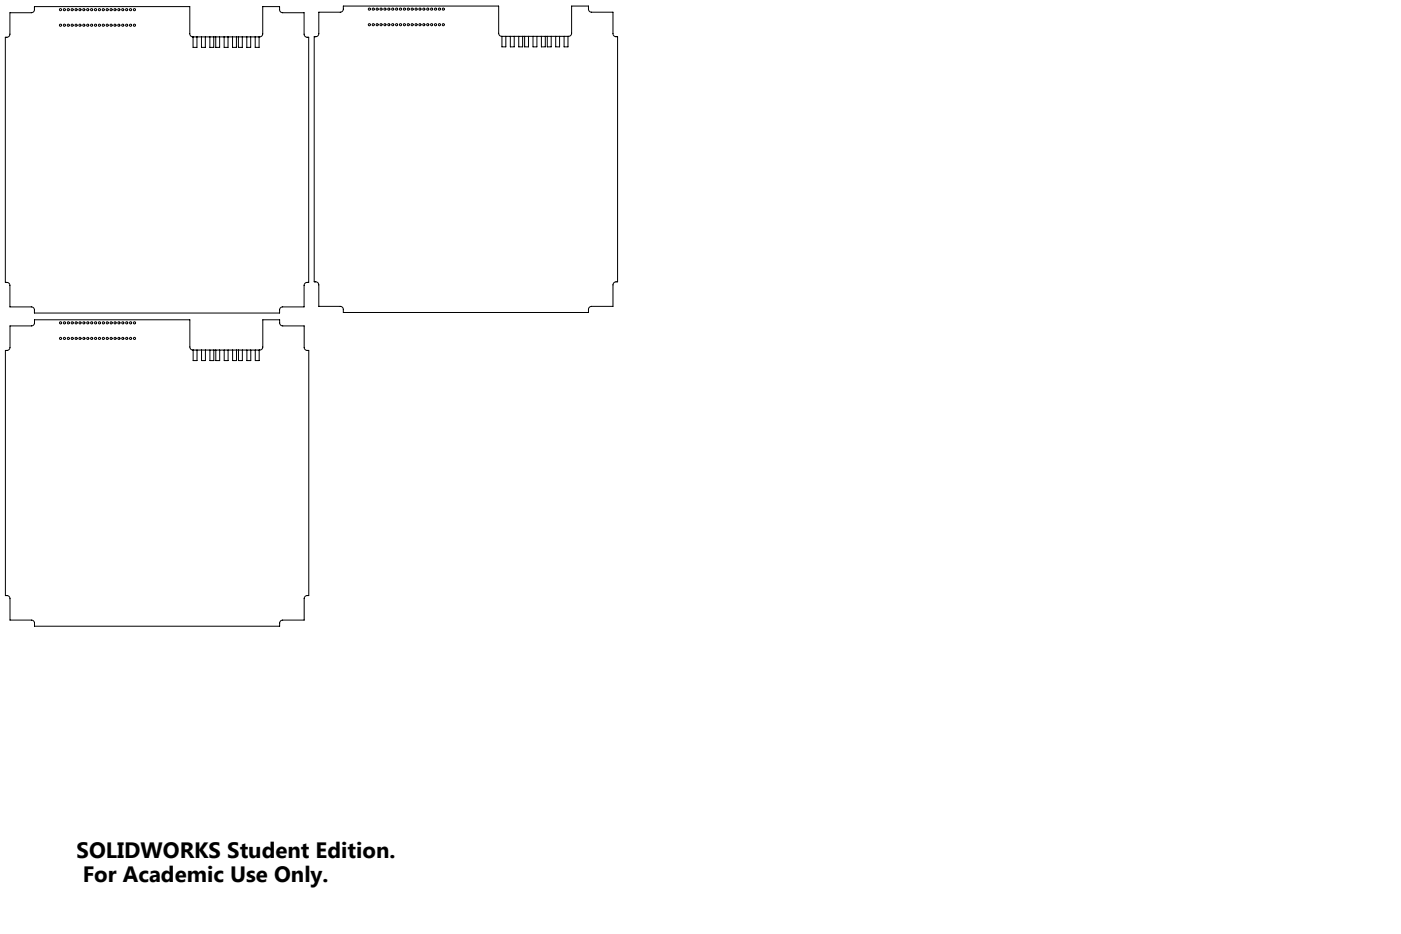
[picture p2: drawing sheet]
<svg xmlns="http://www.w3.org/2000/svg" width="457mm" height="305mm" viewBox="0 0 457 305" stroke-linecap="round" stroke-linejoin="round" font-family="sans-serif">
<defs><g id="words">
<g font-size="7.2">
<text x="25" y="280">SOLIDWORKS Student Edition.</text>
<text x="27" y="288">For Academic Use Only.</text>
</g>
</g></defs>
<g fill="none" stroke="#000" stroke-width=".33">
<path d="M3.2 4.2h7a1 1 0 0 0 1-1v-1h50.7v8.8a1 1 0 0 0 1 1h21.8a1 1 0 0 0 1-1v-8.8h5.5v1a1 1 0 0 0 1 1h7v7a1.12 1.12 0 0 0 1.5 1v80a1.13 1.13 0 0 0-1.5 1v7h-7a1 1 0 0 0-1 1v1h-80v-1a1 1 0 0 0-1-1h-7v-7a1.12 1.12 0 0 0-1.5-1v-80a1.13 1.13 0 0 0 1.5-1zM63 12v3.5h1.3v-3.5M65.7 12v3.5h1.3v-3.5M68.5 12v3.5h1.3v-3.5M70.4 12v3.5h1.3v-3.5M73.1 12v3.5h1.3v-3.5M75.9 12v3.5h1.3v-3.5M77.8 12v3.5h1.3v-3.5M80.5 12v3.5h1.3v-3.5M83.3 12v3.5h1.3v-3.5M104 4h7a1 1 0 0 0 1-1v-1h50.7v8.9a1 1 0 0 0 1 1h21.8a1 1 0 0 0 1-1v-8.9h5.5v1a1 1 0 0 0 1 1h7v7a1.12 1.12 0 0 0 1.5 1v80a1.13 1.13 0 0 0-1.5 1v7h-7a1 1 0 0 0-1 1v1h-80v-1a1 1 0 0 0-1-1h-7v-7a1.12 1.12 0 0 0-1.5-1v-80a1.13 1.13 0 0 0 1.5-1zM163.8 11.9v3.4h1.3v-3.4"/>
<path d="M166.5 11.9v3.4h1.3v-3.4M169.3 11.9v3.4h1.3v-3.4M171.2 11.9v3.4h1.3v-3.4M173.9 11.9v3.4h1.3v-3.4M176.7 11.9v3.4h1.3v-3.4M178.6 11.9v3.4h1.3v-3.4M181.3 11.9v3.4h1.3v-3.4M184.1 11.9v3.4h1.3v-3.4M3.3 106.4h7a1 1 0 0 0 1-1v-1h50.7v8.8a1 1 0 0 0 1 1h21.8a1 1 0 0 0 1-1v-8.8h5.5v1a1 1 0 0 0 1 1h7v7a1.12 1.12 0 0 0 1.5 1v80a1.13 1.13 0 0 0-1.5 1v7h-7a1 1 0 0 0-1 1v1h-80v-1a1 1 0 0 0-1-1h-7v-7a1.12 1.12 0 0 0-1.5-1v-80a1.13 1.13 0 0 0 1.5-1zM63 114.2v3.5h1.3v-3.5M65.8 114.2v3.5h1.2v-3.5M68.5 114.2v3.5h1.3v-3.5"/>
<path d="M70.4 114.2v3.5h1.3v-3.5M73.2 114.2v3.5h1.2v-3.5M75.9 114.2v3.5h1.3v-3.5M77.8 114.2v3.5h1.3v-3.5M80.6 114.2v3.5h1.2v-3.5M83.3 114.2v3.5h1.3v-3.5"/>
<circle cx="19.7" cy="8.2" r=".35"/>
<circle cx="19.7" cy="3.2" r=".35"/>
<circle cx="21" cy="3.2" r=".35"/>
<circle cx="21" cy="8.2" r=".35"/>
<circle cx="22.3" cy="3.2" r=".35"/>
<circle cx="22.3" cy="8.2" r=".35"/>
<circle cx="23.5" cy="3.2" r=".35"/>
<circle cx="23.5" cy="8.2" r=".35"/>
<circle cx="24.8" cy="8.2" r=".35"/>
<circle cx="24.8" cy="3.2" r=".35"/>
<circle cx="26.1" cy="3.2" r=".35"/>
<circle cx="26.1" cy="8.2" r=".35"/>
<circle cx="27.4" cy="8.2" r=".35"/>
<circle cx="27.4" cy="3.2" r=".35"/>
<circle cx="28.6" cy="3.2" r=".35"/>
<circle cx="28.6" cy="8.2" r=".35"/>
<circle cx="29.9" cy="8.2" r=".35"/>
<circle cx="29.9" cy="3.2" r=".35"/>
<circle cx="31.2" cy="8.2" r=".35"/>
<circle cx="31.2" cy="3.2" r=".35"/>
<circle cx="32.4" cy="3.2" r=".35"/>
<circle cx="32.4" cy="8.2" r=".35"/>
<circle cx="33.7" cy="3.2" r=".35"/>
<circle cx="33.7" cy="8.2" r=".35"/>
<circle cx="35" cy="3.2" r=".35"/>
<circle cx="35" cy="8.2" r=".35"/>
<circle cx="36.2" cy="3.2" r=".35"/>
<circle cx="36.2" cy="8.2" r=".35"/>
<circle cx="37.5" cy="3.2" r=".35"/>
<circle cx="37.5" cy="8.2" r=".35"/>
<circle cx="38.8" cy="8.2" r=".35"/>
<circle cx="38.8" cy="3.2" r=".35"/>
<circle cx="40.1" cy="8.2" r=".35"/>
<circle cx="40.1" cy="3.2" r=".35"/>
<circle cx="41.3" cy="8.2" r=".35"/>
<circle cx="41.3" cy="3.2" r=".35"/>
<circle cx="42.6" cy="8.2" r=".35"/>
<circle cx="42.6" cy="3.2" r=".35"/>
<circle cx="43.9" cy="8.2" r=".35"/>
<circle cx="43.9" cy="3.2" r=".35"/>
<circle cx="120.5" cy="3" r=".35"/>
<circle cx="120.5" cy="8.1" r=".35"/>
<circle cx="121.8" cy="8.1" r=".35"/>
<circle cx="121.8" cy="3" r=".35"/>
<circle cx="123.1" cy="3" r=".35"/>
<circle cx="123.1" cy="8.1" r=".35"/>
<circle cx="124.3" cy="3" r=".35"/>
<circle cx="124.3" cy="8.1" r=".35"/>
<circle cx="125.6" cy="8.1" r=".35"/>
<circle cx="125.6" cy="3" r=".35"/>
<circle cx="126.9" cy="3" r=".35"/>
<circle cx="126.9" cy="8.1" r=".35"/>
<circle cx="128.2" cy="3" r=".35"/>
<circle cx="128.2" cy="8.1" r=".35"/>
<circle cx="129.4" cy="8.1" r=".35"/>
<circle cx="129.4" cy="3" r=".35"/>
<circle cx="130.7" cy="3" r=".35"/>
<circle cx="130.7" cy="8.1" r=".35"/>
<circle cx="132" cy="3" r=".35"/>
<circle cx="132" cy="8.1" r=".35"/>
<circle cx="133.2" cy="3" r=".35"/>
<circle cx="133.2" cy="8.1" r=".35"/>
<circle cx="134.5" cy="8.1" r=".35"/>
<circle cx="134.5" cy="3" r=".35"/>
<circle cx="135.8" cy="8.1" r=".35"/>
<circle cx="135.8" cy="3" r=".35"/>
<circle cx="137" cy="8.1" r=".35"/>
<circle cx="137" cy="3" r=".35"/>
<circle cx="138.3" cy="8.1" r=".35"/>
<circle cx="138.3" cy="3" r=".35"/>
<circle cx="139.6" cy="8.1" r=".35"/>
<circle cx="139.6" cy="3" r=".35"/>
<circle cx="140.9" cy="3" r=".35"/>
<circle cx="140.9" cy="8.1" r=".35"/>
<circle cx="142.1" cy="8.1" r=".35"/>
<circle cx="142.1" cy="3" r=".35"/>
<circle cx="143.4" cy="3" r=".35"/>
<circle cx="143.4" cy="8.1" r=".35"/>
<circle cx="144.7" cy="3" r=".35"/>
<circle cx="144.7" cy="8.1" r=".35"/>
<circle cx="19.8" cy="105.4" r=".35"/>
<circle cx="19.8" cy="110.4" r=".35"/>
<circle cx="21" cy="110.4" r=".35"/>
<circle cx="21" cy="105.4" r=".35"/>
<circle cx="22.3" cy="110.4" r=".35"/>
<circle cx="22.3" cy="105.4" r=".35"/>
<circle cx="23.6" cy="110.4" r=".35"/>
<circle cx="23.6" cy="105.4" r=".35"/>
<circle cx="24.8" cy="110.4" r=".35"/>
<circle cx="24.8" cy="105.4" r=".35"/>
<circle cx="26.1" cy="110.4" r=".35"/>
<circle cx="26.1" cy="105.4" r=".35"/>
<circle cx="27.4" cy="105.4" r=".35"/>
<circle cx="27.4" cy="110.4" r=".35"/>
<circle cx="28.7" cy="110.4" r=".35"/>
<circle cx="28.7" cy="105.4" r=".35"/>
<circle cx="29.9" cy="105.4" r=".35"/>
<circle cx="29.9" cy="110.4" r=".35"/>
<circle cx="31.2" cy="110.4" r=".35"/>
<circle cx="31.2" cy="105.4" r=".35"/>
<circle cx="32.5" cy="110.4" r=".35"/>
<circle cx="32.5" cy="105.4" r=".35"/>
<circle cx="33.7" cy="110.4" r=".35"/>
<circle cx="33.7" cy="105.4" r=".35"/>
<circle cx="35" cy="110.4" r=".35"/>
<circle cx="35" cy="105.4" r=".35"/>
<circle cx="36.3" cy="110.4" r=".35"/>
<circle cx="36.3" cy="105.4" r=".35"/>
<circle cx="37.5" cy="110.4" r=".35"/>
<circle cx="37.5" cy="105.4" r=".35"/>
<circle cx="38.8" cy="110.4" r=".35"/>
<circle cx="38.8" cy="105.4" r=".35"/>
<circle cx="40.1" cy="105.4" r=".35"/>
<circle cx="40.1" cy="110.4" r=".35"/>
<circle cx="41.4" cy="110.4" r=".35"/>
<circle cx="41.4" cy="105.4" r=".35"/>
<circle cx="42.6" cy="110.4" r=".35"/>
<circle cx="42.6" cy="105.4" r=".35"/>
<circle cx="43.9" cy="110.4" r=".35"/>
<circle cx="43.9" cy="105.4" r=".35"/>
</g>
<use href="#words"/>
</svg>
